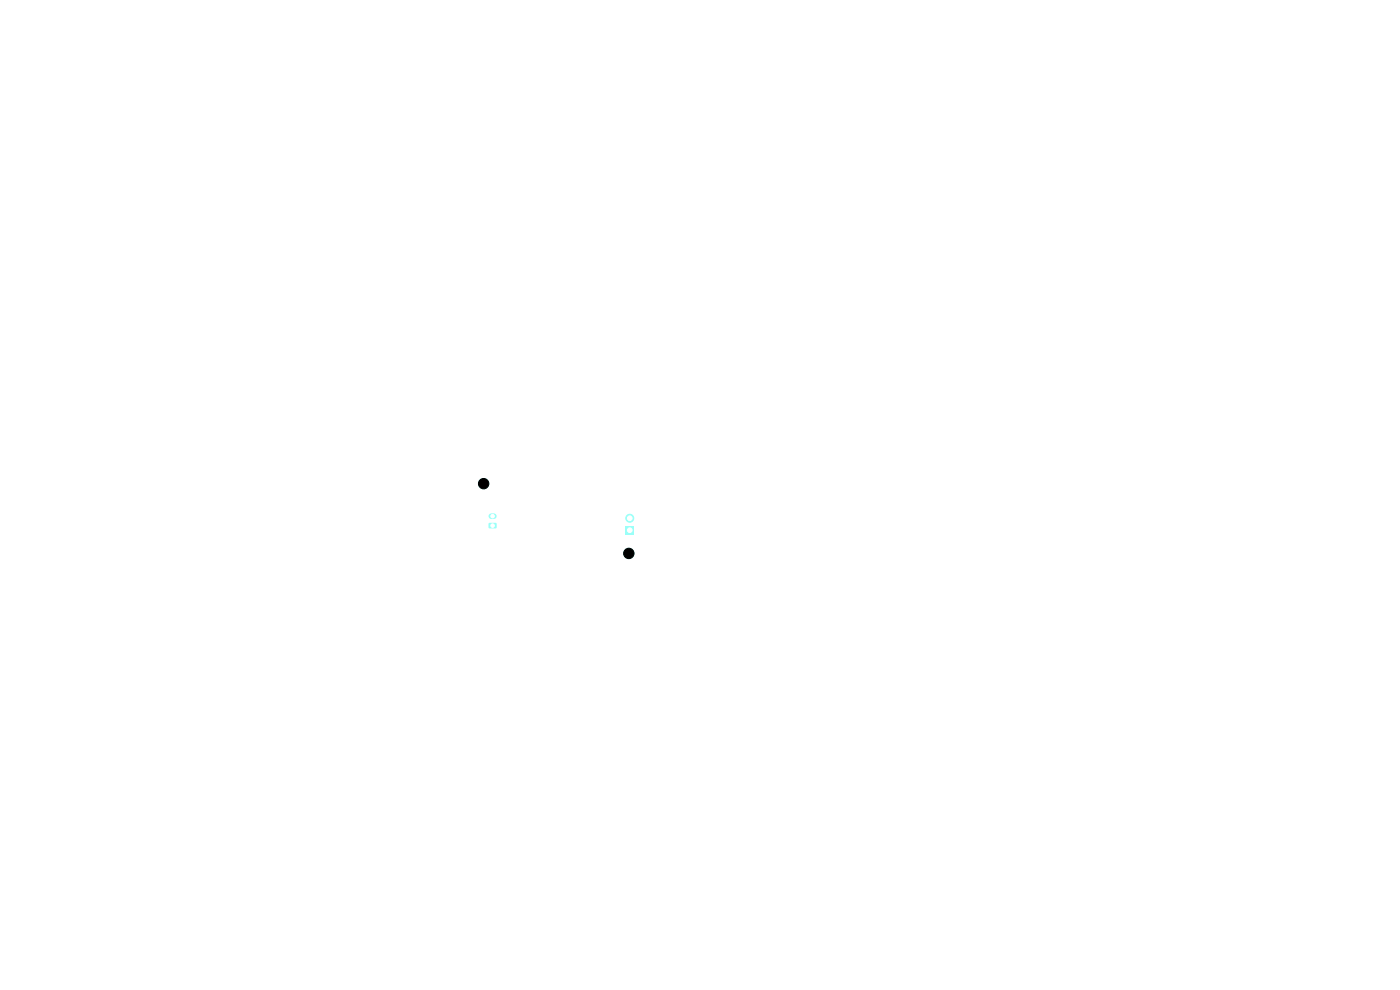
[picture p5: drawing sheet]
<svg xmlns="http://www.w3.org/2000/svg" width="297mm" height="210mm" viewBox="0 0 297 210" stroke-linecap="round" stroke-linejoin="round" font-family="sans-serif">
<g fill="#9afff8" stroke="#9afff8" stroke-width=".21">
<circle cx="133.4" cy="117.4" r="1.1"/>
<circle cx="102.6" cy="102.6" r="1.1"/>
</g>
<path d="M103.7 111l1.5-.1 .2 .3v.7l-.3 .2h-1.3l-.2-.2z" fill="#9afff8"/>
<path d="M104.2 109.5h.6" fill="none" stroke="#9afff8" stroke-width="1.2"/>
<path d="M132.8 111.6h1.6v1.7h-1.6z" fill="#9afff8"/>
<circle cx="133.6" cy="109.9" r=".85" fill="#9afff8" stroke="#9afff8" stroke-width=".21"/>
<g fill="#000" stroke="#000" stroke-width=".21">
<circle cx="102.6" cy="102.6" r="1.1"/>
<circle cx="133.4" cy="117.4" r="1.1"/>
</g>
<g fill="#fff" stroke="#fff" stroke-width=".21">
<circle cx="104.5" cy="111.5" r=".37"/>
<circle cx="104.5" cy="109.5" r=".37"/>
<circle cx="133.6" cy="112.5" r=".5"/>
<circle cx="133.6" cy="109.9" r=".5"/>
</g>
</svg>
